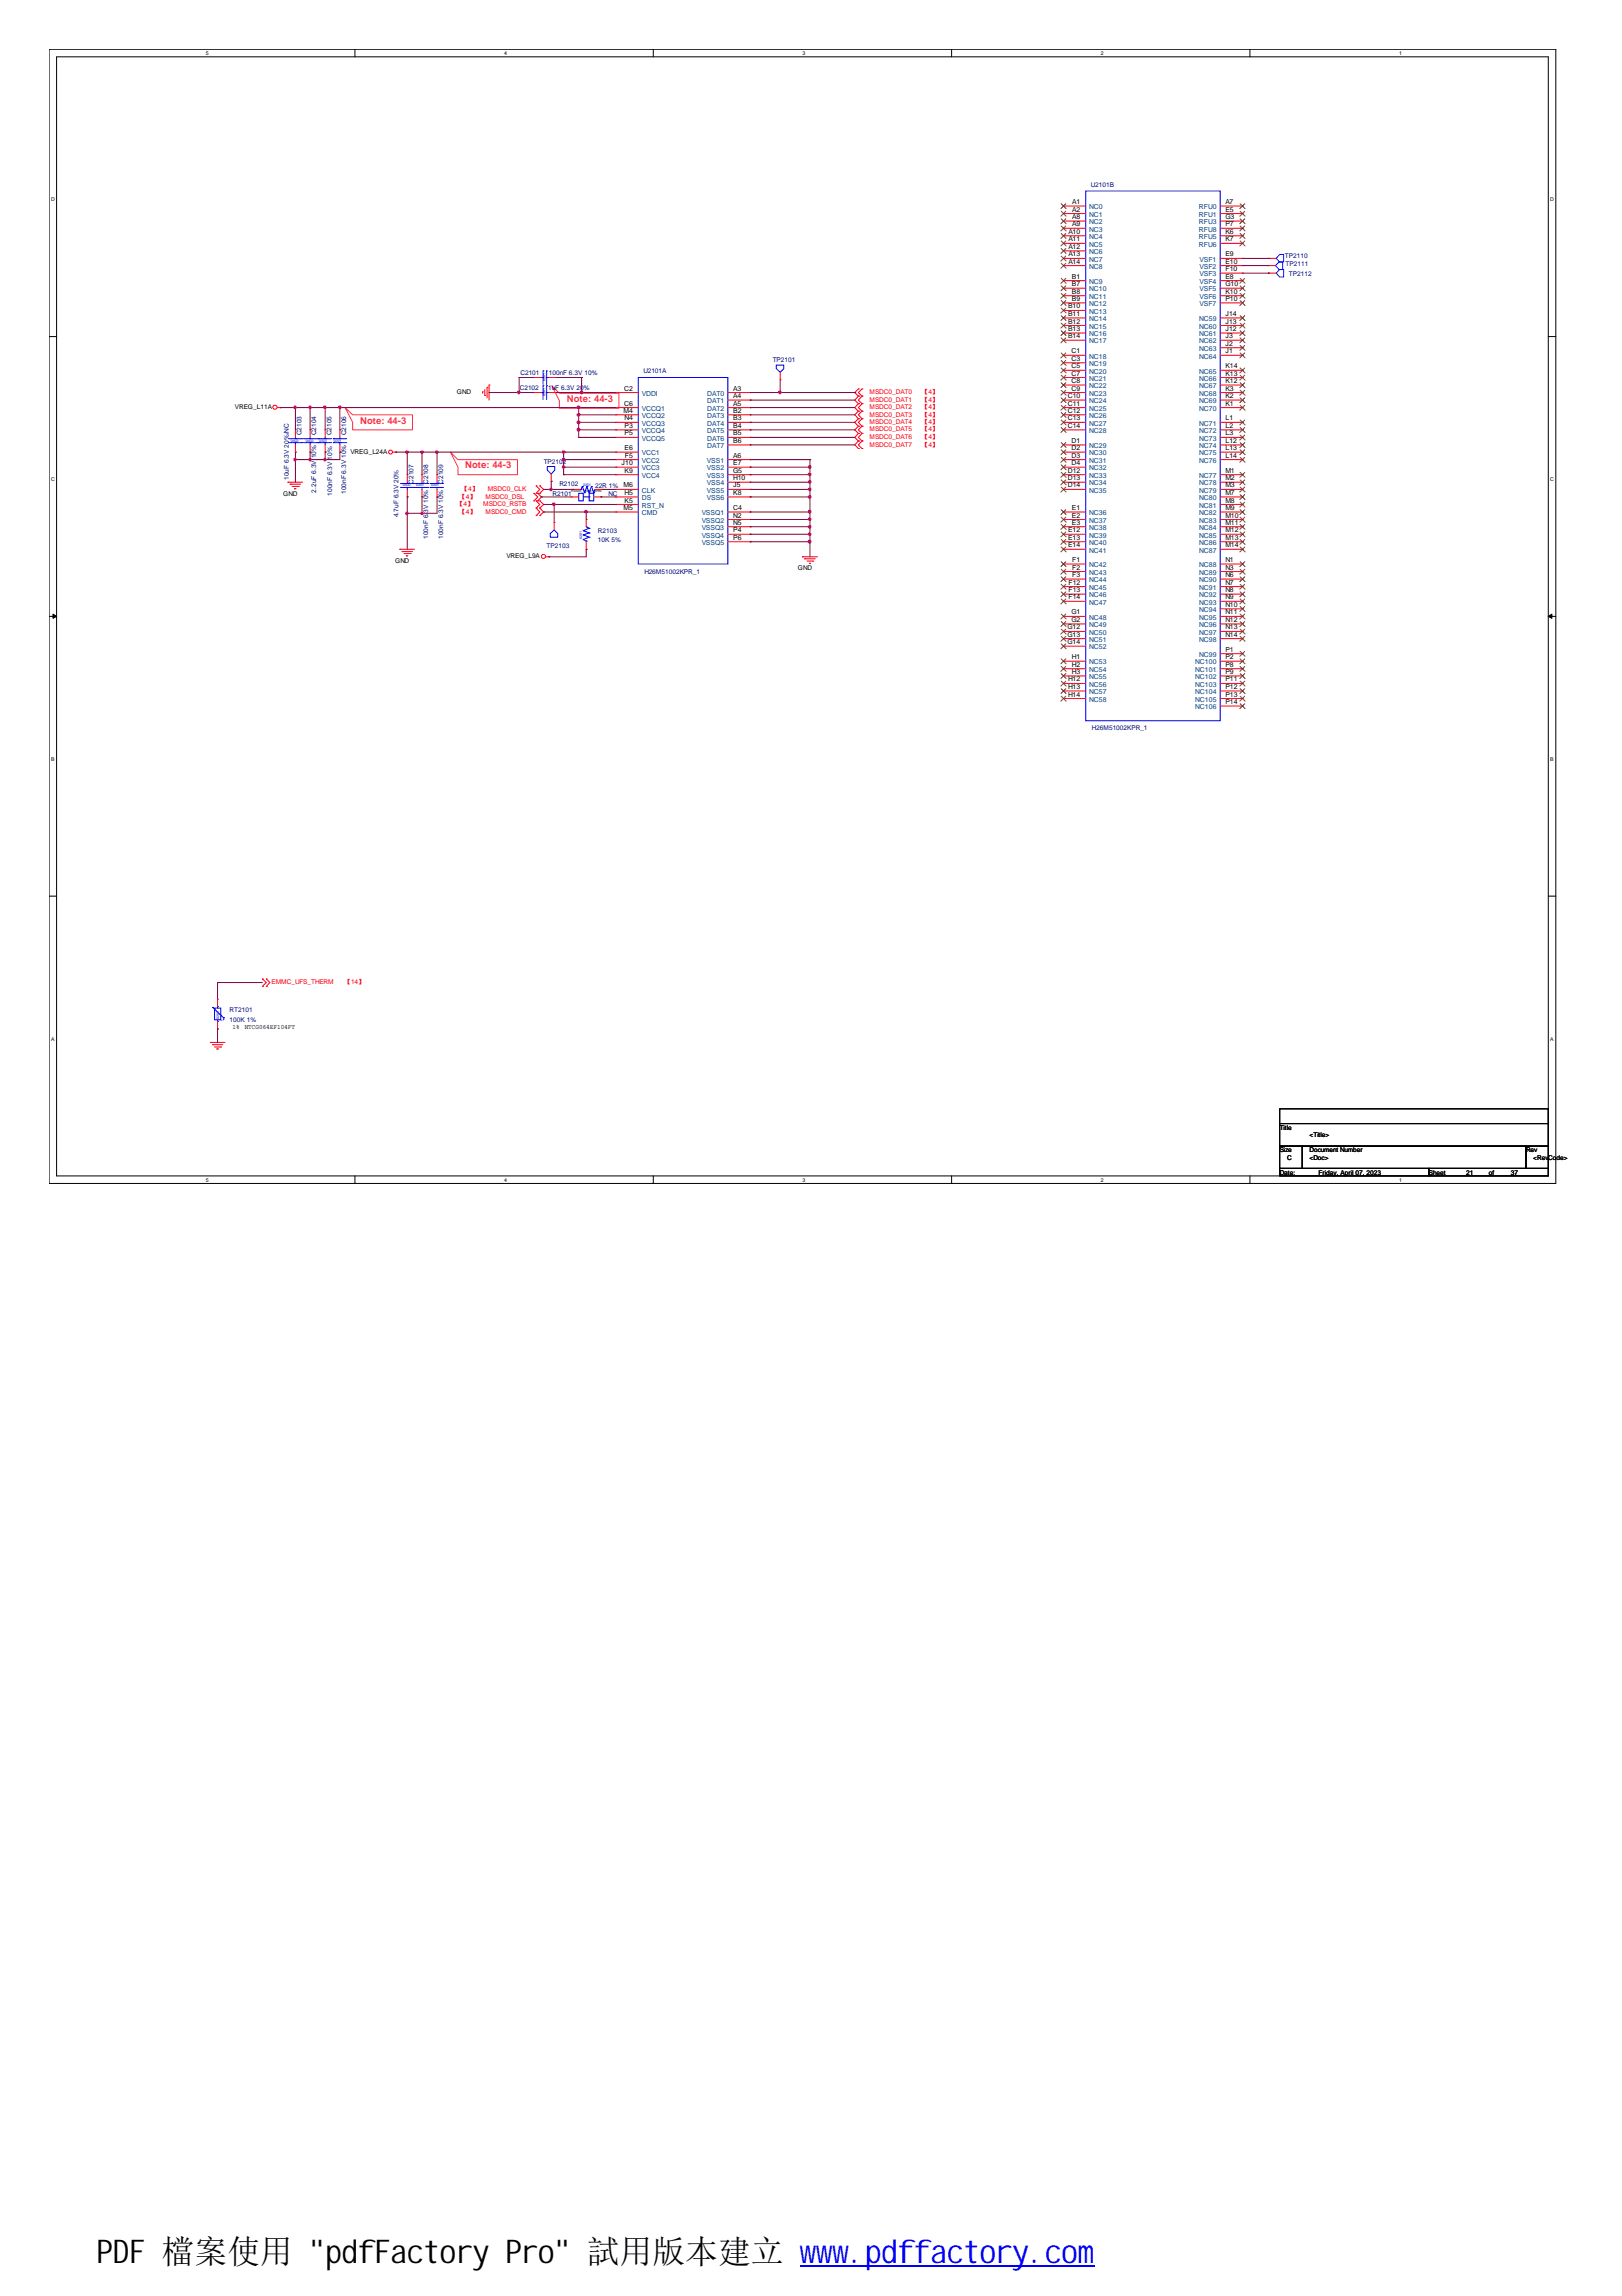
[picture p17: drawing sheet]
<svg xmlns="http://www.w3.org/2000/svg" width="210mm" height="297mm" viewBox="0 0 210 297" stroke-linecap="round" stroke-linejoin="round" font-family="sans-serif">
<defs><g id="words">
<text font-size="4.2" x="12.5" y="292.7">PDF 檔案使用 &quot;pdfFactory Pro&quot; 試用版本建立 www.pdffactory.com</text>
<g font-size="1.2" fill="#ff0080">
<text x="73.4" y="52">Note: 44-3</text>
<text x="46.6" y="54.8">Note: 44-3</text>
<text x="60.2" y="60.6">Note: 44-3</text>
</g>
<g font-size=".9">
<text x="138.8" y="26.4">A1</text>
<text x="138.8" y="27.4">A2</text>
<text x="138.8" y="28.3">A8</text>
<text x="138.8" y="29.3">A9</text>
<text x="158.6" y="26.4">A7</text>
<text x="158.6" y="27.4">E5</text>
<text x="158.6" y="28.3">G3</text>
<text x="158.6" y="29.3">P7</text>
<text x="138.3" y="30.3">A10</text>
<text x="138.3" y="31.2">A11</text>
<text x="138.3" y="32.2">A12</text>
<text x="138.3" y="33.2">A13</text>
<text x="138.3" y="34.1">A14</text>
<text x="158.6" y="30.3">K6</text>
<text x="158.6" y="31.2">K7</text>
<text x="158.6" y="33.2">E9</text>
<text x="158.6" y="34.1">E10</text>
<text x="158.6" y="35.1">F10</text>
<text x="138.2" y="39.9">B10</text>
<text x="138.2" y="40.9">B11</text>
<text x="138.2" y="41.9">B12</text>
<text x="138.7" y="36.1">B1</text>
<text x="138.7" y="37">B7</text>
<text x="138.7" y="38">B8</text>
<text x="138.7" y="38.9">B9</text>
<text x="158.6" y="36.1">E8</text>
<text x="158.6" y="37">G10</text>
<text x="158.6" y="38">K10</text>
<text x="158.6" y="38.9">P10</text>
<text x="158.6" y="40.9">J14</text>
<text x="158.6" y="41.9">J13</text>
<text x="138.2" y="42.8">B13</text>
<text x="138.2" y="43.8">B14</text>
<text x="138.7" y="45.7">C1</text>
<text x="138.7" y="46.7">C3</text>
<text x="138.7" y="47.7">C5</text>
<text x="158.6" y="42.8">J12</text>
<text x="158.6" y="43.8">J3</text>
<text x="158.6" y="44.7">J2</text>
<text x="158.6" y="45.7">J1</text>
<text x="158.6" y="47.7">K14</text>
<text x="80.7" y="53.4">M4</text>
<text x="80.8" y="50.5">C2</text>
<text x="80.8" y="52.5">C6</text>
<text x="94.9" y="50.5">A3</text>
<text x="94.9" y="51.5">A4</text>
<text x="94.9" y="52.5">A5</text>
<text x="94.9" y="53.4">B2</text>
<text x="138.2" y="51.5">C10</text>
<text x="138.2" y="52.5">C11</text>
<text x="138.2" y="53.4">C12</text>
<text x="138.7" y="48.6">C7</text>
<text x="138.7" y="49.6">C8</text>
<text x="138.7" y="50.5">C9</text>
<text x="158.6" y="48.6">K13</text>
<text x="158.6" y="49.6">K12</text>
<text x="158.6" y="50.5">K3</text>
<text x="158.6" y="51.5">K2</text>
<text x="158.6" y="52.5">K1</text>
<text x="80.8" y="54.4">N4</text>
<text x="80.8" y="55.4">P3</text>
<text x="80.8" y="56.3">P5</text>
<text x="80.8" y="58.2">E6</text>
<text x="80.9" y="59.2">F5</text>
<text x="94.9" y="54.4">B3</text>
<text x="94.9" y="55.4">B4</text>
<text x="94.9" y="56.3">B5</text>
<text x="94.9" y="57.3">B6</text>
<text x="94.9" y="59.2">A6</text>
<text x="138.2" y="54.4">C13</text>
<text x="138.2" y="55.4">C14</text>
<text x="138.7" y="57.3">D1</text>
<text x="138.7" y="58.2">D2</text>
<text x="138.7" y="59.2">D3</text>
<text x="158.6" y="54.4">L1</text>
<text x="158.6" y="55.4">L2</text>
<text x="158.6" y="56.3">L3</text>
<text x="158.6" y="57.3">L12</text>
<text x="158.6" y="58.2">L13</text>
<text x="158.6" y="59.2">L14</text>
<text x="80.4" y="60.2">J10</text>
<text x="80.7" y="63.1">M6</text>
<text x="80.7" y="66">M5</text>
<text x="80.8" y="61.2">K9</text>
<text x="80.8" y="64">H5</text>
<text x="80.8" y="65">K5</text>
<text x="94.9" y="66">C4</text>
<text x="94.9" y="60.2">E7</text>
<text x="94.9" y="61.2">G5</text>
<text x="94.9" y="62.1">H10</text>
<text x="94.9" y="63.1">J5</text>
<text x="94.9" y="64">K8</text>
<text x="138.2" y="61.2">D12</text>
<text x="138.2" y="62.1">D13</text>
<text x="138.2" y="63.1">D14</text>
<text x="138.7" y="60.2">D4</text>
<text x="138.7" y="66">E1</text>
<text x="158.6" y="61.2">M1</text>
<text x="158.6" y="62.1">M2</text>
<text x="158.6" y="63.1">M3</text>
<text x="158.6" y="64">M7</text>
<text x="158.6" y="65">M8</text>
<text x="158.6" y="66">M9</text>
<text x="94.9" y="67">N2</text>
<text x="94.9" y="67.9">N5</text>
<text x="94.9" y="68.9">P4</text>
<text x="94.9" y="69.8">P6</text>
<text x="138.2" y="68.9">E12</text>
<text x="138.2" y="69.8">E13</text>
<text x="138.2" y="70.8">E14</text>
<text x="138.7" y="67">E2</text>
<text x="138.7" y="67.9">E3</text>
<text x="158.6" y="67">M10</text>
<text x="158.6" y="67.9">M11</text>
<text x="158.6" y="68.9">M12</text>
<text x="158.6" y="69.8">M13</text>
<text x="158.6" y="70.8">M14</text>
<text x="138.3" y="75.6">F12</text>
<text x="138.3" y="76.6">F13</text>
<text x="138.3" y="77.5">F14</text>
<text x="138.8" y="72.7">F1</text>
<text x="138.8" y="73.7">F2</text>
<text x="138.8" y="74.7">F3</text>
<text x="158.6" y="72.7">N1</text>
<text x="158.6" y="73.7">N3</text>
<text x="158.6" y="74.7">N6</text>
<text x="158.6" y="75.6">N7</text>
<text x="158.6" y="76.6">N8</text>
<text x="158.6" y="77.5">N9</text>
<text x="138.1" y="81.4">G12</text>
<text x="138.1" y="82.4">G13</text>
<text x="138.1" y="83.3">G14</text>
<text x="138.6" y="79.5">G1</text>
<text x="138.6" y="80.5">G2</text>
<text x="158.6" y="78.5">N10</text>
<text x="158.6" y="79.5">N11</text>
<text x="158.6" y="80.5">N12</text>
<text x="158.6" y="81.4">N13</text>
<text x="158.6" y="82.4">N14</text>
<text x="138.2" y="88.2">H12</text>
<text x="138.2" y="89.1">H13</text>
<text x="138.7" y="85.3">H1</text>
<text x="138.7" y="86.3">H2</text>
<text x="138.7" y="87.2">H3</text>
<text x="158.6" y="84.3">P1</text>
<text x="158.6" y="85.3">P2</text>
<text x="158.6" y="86.3">P8</text>
<text x="158.6" y="87.2">P9</text>
<text x="158.6" y="88.2">P11</text>
<text x="158.6" y="89.1">P12</text>
<text x="138.2" y="90.1">H14</text>
<text x="158.6" y="90.1">P13</text>
<text x="158.6" y="91.1">P14</text>
</g>
<g font-size=".9" fill="#004080">
<text x="141" y="27.1">NC0</text>
<text x="141" y="28.1">NC1</text>
<text x="141" y="29">NC2</text>
<text x="141" y="30">NC3</text>
<text x="155.2" y="27.1">RFU0</text>
<text x="155.2" y="28.1">RFU1</text>
<text x="155.2" y="29">RFU3</text>
<text x="155.2" y="30">RFU8</text>
<text x="141" y="30.9">NC4</text>
<text x="141" y="31.9">NC5</text>
<text x="141" y="32.9">NC6</text>
<text x="141" y="33.9">NC7</text>
<text x="141" y="34.8">NC8</text>
<text x="155.2" y="30.9">RFU5</text>
<text x="155.2" y="31.9">RFU6</text>
<text x="155.2" y="33.9">VSF1</text>
<text x="155.2" y="34.8">VSF2</text>
<text x="155.2" y="35.8">VSF3</text>
<text x="141" y="36.7">NC9</text>
<text x="141" y="37.7">NC10</text>
<text x="141" y="38.7">NC11</text>
<text x="141" y="39.6">NC12</text>
<text x="141" y="40.6">NC13</text>
<text x="141" y="41.6">NC14</text>
<text x="155.2" y="41.6">NC59</text>
<text x="155.2" y="36.7">VSF4</text>
<text x="155.2" y="37.7">VSF5</text>
<text x="155.2" y="38.7">VSF6</text>
<text x="155.2" y="39.6">VSF7</text>
<text x="141" y="42.5">NC15</text>
<text x="141" y="43.5">NC16</text>
<text x="141" y="44.4">NC17</text>
<text x="141" y="46.4">NC18</text>
<text x="141" y="47.4">NC19</text>
<text x="155.2" y="42.5">NC60</text>
<text x="155.2" y="43.5">NC61</text>
<text x="155.2" y="44.4">NC62</text>
<text x="155.2" y="45.4">NC63</text>
<text x="155.2" y="46.4">NC64</text>
<text x="83.1" y="51.2">VDDI</text>
<text x="83.1" y="53.2">VCCQ1</text>
<text x="91.5" y="51.2">DAT0</text>
<text x="91.5" y="52.2">DAT1</text>
<text x="91.5" y="53.2">DAT2</text>
<text x="141" y="48.3">NC20</text>
<text x="141" y="49.3">NC21</text>
<text x="141" y="50.2">NC22</text>
<text x="141" y="51.2">NC23</text>
<text x="141" y="52.2">NC24</text>
<text x="141" y="53.2">NC25</text>
<text x="155.2" y="48.3">NC65</text>
<text x="155.2" y="49.3">NC66</text>
<text x="155.2" y="50.2">NC67</text>
<text x="155.2" y="51.2">NC68</text>
<text x="155.2" y="52.2">NC69</text>
<text x="155.2" y="53.2">NC70</text>
<text x="83.1" y="54.1">VCCQ2</text>
<text x="83.1" y="55.1">VCCQ3</text>
<text x="83.1" y="56">VCCQ4</text>
<text x="83.1" y="57">VCCQ5</text>
<text x="83.1" y="58.9">VCC1</text>
<text x="83.1" y="59.9">VCC2</text>
<text x="91.5" y="59.9">VSS1</text>
<text x="91.5" y="54.1">DAT3</text>
<text x="91.5" y="55.1">DAT4</text>
<text x="91.5" y="56">DAT5</text>
<text x="91.5" y="57">DAT6</text>
<text x="91.5" y="58">DAT7</text>
<text x="141" y="54.1">NC26</text>
<text x="141" y="55.1">NC27</text>
<text x="141" y="56">NC28</text>
<text x="141" y="58">NC29</text>
<text x="141" y="58.9">NC30</text>
<text x="141" y="59.9">NC31</text>
<text x="155.2" y="55.1">NC71</text>
<text x="155.2" y="56">NC72</text>
<text x="155.2" y="57">NC73</text>
<text x="155.2" y="58">NC74</text>
<text x="155.2" y="58.9">NC75</text>
<text x="155.2" y="59.9">NC76</text>
<text x="83.1" y="60.9">VCC3</text>
<text x="83.1" y="61.8">VCC4</text>
<text x="83.1" y="63.7">CLK</text>
<text x="83.1" y="64.7">DS</text>
<text x="83.1" y="65.7">RST_N</text>
<text x="91.5" y="60.9">VSS2</text>
<text x="91.5" y="61.8">VSS3</text>
<text x="91.5" y="62.8">VSS4</text>
<text x="91.5" y="63.7">VSS5</text>
<text x="91.5" y="64.7">VSS6</text>
<text x="141" y="60.9">NC32</text>
<text x="141" y="61.8">NC33</text>
<text x="141" y="62.8">NC34</text>
<text x="141" y="63.7">NC35</text>
<text x="155.2" y="61.8">NC77</text>
<text x="155.2" y="62.8">NC78</text>
<text x="155.2" y="63.7">NC79</text>
<text x="155.2" y="64.7">NC80</text>
<text x="155.2" y="65.7">NC81</text>
<text x="83.1" y="66.7">CMD</text>
<text x="90.8" y="66.7">VSSQ1</text>
<text x="90.8" y="67.6">VSSQ2</text>
<text x="90.8" y="68.6">VSSQ3</text>
<text x="90.8" y="69.5">VSSQ4</text>
<text x="90.8" y="70.5">VSSQ5</text>
<text x="141" y="66.7">NC36</text>
<text x="141" y="67.6">NC37</text>
<text x="141" y="68.6">NC38</text>
<text x="141" y="69.5">NC39</text>
<text x="141" y="70.5">NC40</text>
<text x="141" y="71.5">NC41</text>
<text x="155.2" y="66.7">NC82</text>
<text x="155.2" y="67.6">NC83</text>
<text x="155.2" y="68.6">NC84</text>
<text x="155.2" y="69.5">NC85</text>
<text x="155.2" y="70.5">NC86</text>
<text x="155.2" y="71.5">NC87</text>
<text x="141" y="73.4">NC42</text>
<text x="141" y="74.4">NC43</text>
<text x="141" y="75.3">NC44</text>
<text x="141" y="76.3">NC45</text>
<text x="141" y="77.3">NC46</text>
<text x="155.2" y="73.4">NC88</text>
<text x="155.2" y="74.4">NC89</text>
<text x="155.2" y="75.3">NC90</text>
<text x="155.2" y="76.3">NC91</text>
<text x="155.2" y="77.3">NC92</text>
<text x="141" y="78.2">NC47</text>
<text x="141" y="80.2">NC48</text>
<text x="141" y="81.1">NC49</text>
<text x="141" y="82.1">NC50</text>
<text x="141" y="83">NC51</text>
<text x="155.2" y="78.2">NC93</text>
<text x="155.2" y="79.2">NC94</text>
<text x="155.2" y="80.2">NC95</text>
<text x="155.2" y="81.1">NC96</text>
<text x="155.2" y="82.1">NC97</text>
<text x="155.2" y="83">NC98</text>
<text x="141" y="84">NC52</text>
<text x="141" y="86">NC53</text>
<text x="141" y="86.9">NC54</text>
<text x="141" y="87.9">NC55</text>
<text x="141" y="88.8">NC56</text>
<text x="141" y="89.8">NC57</text>
<text x="154.7" y="86">NC100</text>
<text x="154.7" y="86.9">NC101</text>
<text x="154.7" y="87.9">NC102</text>
<text x="154.7" y="88.8">NC103</text>
<text x="154.7" y="89.8">NC104</text>
<text x="155.2" y="85">NC99</text>
<text x="141" y="90.8">NC58</text>
<text x="154.7" y="90.8">NC105</text>
<text x="154.7" y="91.8">NC106</text>
</g>
<g font-size=".8" fill="#000080">
<text x="141.2" y="24.2">U2101B</text>
<text x="166.3" y="33.3">TP2110</text>
<text x="166.4" y="34.4">TP2111</text>
<text x="166.8" y="35.8">TP2112</text>
<text x="100" y="46.8">TP2101</text>
<text x="67.3" y="50.4">C2102</text>
<text x="67.4" y="48.5">C2101</text>
<text x="71" y="50.4">1uF 6.3V 20%</text>
<text x="71" y="48.5">100nF 6.3V 10%</text>
<text x="83.3" y="48.3">U2101A</text>
<text x="39" y="56.3" transform="rotate(-90 39 56.3)">C2103</text>
<text x="40.9" y="56.3" transform="rotate(-90 40.9 56.3)">C2104</text>
<text x="42.9" y="56.3" transform="rotate(-90 42.9 56.3)">C2105</text>
<text x="44.8" y="56.3" transform="rotate(-90 44.8 56.3)">C2106</text>
<text x="70.4" y="60">TP2102</text>
<text x="37.4" y="62.1" transform="rotate(-90 37.4 62.1)">10uF 6.3V 20%/NC</text>
<text x="40.9" y="63.7" transform="rotate(-90 40.9 63.7)">2.2uF 6.3V 10%</text>
<text x="43" y="64.1" transform="rotate(-90 43 64.1)">100nF 6.3V 10%</text>
<text x="44.8" y="63.9" transform="rotate(-90 44.8 63.9)">100nF 6.3V 10%</text>
<text x="53.5" y="62.6" transform="rotate(-90 53.5 62.6)">C2107</text>
<text x="55.4" y="62.6" transform="rotate(-90 55.4 62.6)">C2108</text>
<text x="57.4" y="62.6" transform="rotate(-90 57.4 62.6)">C2109</text>
<text x="71.5" y="64.1">R2101</text>
<text x="72.4" y="62.9">R2102</text>
<text x="77" y="63.2">22R 1%</text>
<text x="78.7" y="64.1">NC</text>
<text x="51.6" y="66.9" transform="rotate(-90 51.6 66.9)">4.7uF 6.3V 20%</text>
<text x="55.4" y="69.7" transform="rotate(-90 55.4 69.7)">100nF 6.3V 10%</text>
<text x="57.4" y="69.7" transform="rotate(-90 57.4 69.7)">100nF 6.3V 10%</text>
<text x="70.7" y="70.9">TP2103</text>
<text x="77.4" y="68.9">R2103</text>
<text x="77.4" y="70.1">10K 5%</text>
<text x="83.4" y="74.2">H26M51002KPR_1</text>
<text x="141.3" y="94.4">H26M51002KPR_1</text>
<text x="29.7" y="130.9">RT2101</text>
<text x="29.7" y="132.2">100K 1%</text>
</g>
<g font-size=".8">
<text x="30.4" y="52.9">VREG_L11A</text>
<text x="59.1" y="51">GND</text>
<text x="45.3" y="58.7">VREG_L24A</text>
<text x="36.7" y="64.1">GND</text>
<text x="51.1" y="72.8">GND</text>
<text x="65.5" y="72.2">VREG_L9A</text>
<text x="103.3" y="73.8">GND</text>
<text x="30.1" y="133.2">1%</text>
<text x="31.7" y="133.2">NTCG064EF104FT</text>
<text x="165.6" y="146.2">Title</text>
<text x="165.6" y="149.1">Size</text>
<text x="169.5" y="147.1">&lt;Title&gt;</text>
<text x="169.5" y="149.1">Document Number</text>
<text x="197.5" y="149.1">Rev</text>
<text x="165.6" y="152">Date:</text>
<text x="166.6" y="150.1">C</text>
<text x="169.5" y="150.1">&lt;Doc&gt;</text>
<text x="170.6" y="152">Friday, April 07, 2023</text>
<text x="184.9" y="152">Sheet</text>
<text x="189.7" y="152">21</text>
<text x="192.7" y="152">of</text>
<text x="195.5" y="152">37</text>
<text x="198.4" y="150.1">&lt;Rev</text>
<text x="200.4" y="150.1">Code&gt;</text>
</g>
<g font-size=".8" fill="#f00">
<text x="112.5" y="51">MSDC0_DAT0</text>
<text x="112.5" y="52">MSDC0_DAT1</text>
<text x="112.5" y="52.9">MSDC0_DAT2</text>
<text x="112.5" y="53.9">MSDC0_DAT3</text>
<text x="119.3" y="51">【4】</text>
<text x="119.3" y="52">【4】</text>
<text x="119.3" y="52.9">【4】</text>
<text x="119.3" y="53.9">【4】</text>
<text x="112.5" y="54.9">MSDC0_DAT4</text>
<text x="112.5" y="55.8">MSDC0_DAT5</text>
<text x="112.5" y="56.8">MSDC0_DAT6</text>
<text x="112.5" y="57.8">MSDC0_DAT7</text>
<text x="119.3" y="54.9">【4】</text>
<text x="119.3" y="55.8">【4】</text>
<text x="119.3" y="56.8">【4】</text>
<text x="119.3" y="57.8">【4】</text>
<text x="59.1" y="65.5">【4】</text>
<text x="59.4" y="64.5">【4】</text>
<text x="59.7" y="63.6">【4】</text>
<text x="62.5" y="65.5">MSDC0_RSTB</text>
<text x="62.8" y="64.5">MSDC0_DSL</text>
<text x="63.1" y="63.6">MSDC0_CLK</text>
<text x="59.4" y="66.4">【4】</text>
<text x="62.8" y="66.4">MSDC0_CMD</text>
<text x="35.1" y="127.4">EMMC_UFS_THERM</text>
<text x="44.6" y="127.4">【14】</text>
</g>
<g font-size=".7">
<text x="26.6" y="7.1">5</text>
<text x="65.2" y="7.1">4</text>
<text x="103.8" y="7.1">3</text>
<text x="142.5" y="7.1">2</text>
<text x="181.1" y="7.1">1</text>
<text x="6.6" y="26.1">D</text>
<text x="200.6" y="26.1">D</text>
<text x="6.6" y="62.3">C</text>
<text x="200.6" y="62.3">C</text>
<text x="6.6" y="98.5">B</text>
<text x="200.6" y="98.5">B</text>
<text x="6.6" y="134.6">A</text>
<text x="200.6" y="134.6">A</text>
<text x="26.6" y="152.9">5</text>
<text x="65.2" y="152.9">4</text>
<text x="103.8" y="152.9">3</text>
<text x="142.5" y="152.9">2</text>
<text x="181.1" y="152.9">1</text>
</g>
<g font-size=".5" fill="#00f">
<text x="70.6" y="51.3" transform="rotate(-90 70.6 51.3)">0201</text>
<text x="70.6" y="49.3" transform="rotate(-90 70.6 49.3)">0201</text>
<text x="37.6" y="57.1">0402</text>
<text x="39.6" y="57.1">0402</text>
<text x="41.3" y="57.1">0201</text>
<text x="43.2" y="57.1">0201</text>
<text x="52.1" y="62.9">0402</text>
<text x="53.8" y="62.9">0201</text>
<text x="55.8" y="62.9">0201</text>
<text x="75.5" y="62.9">0201</text>
<text x="75.4" y="69.7" transform="rotate(-90 75.4 69.7)">0201</text>
<text x="28.4" y="131.8" transform="rotate(-90 28.4 131.8)">0201</text>
</g>
<text font-size=".4" x="73.9" y="63.7">RS0201_SOLD_OPEN</text>
<text font-size=".4" fill="#00f" x="29" y="132.2" transform="rotate(-90 29 132.2)">T</text>
</g></defs>
<path d="M6.3 6.4h195v146.7h-195zM7.3 7.4h193.1v144.7h-193.1z" fill="none" stroke="#000" stroke-width=".13"/>
<g fill="#fff">
<path d="M26.6 6.5h.4v.8h-.4z"/>
<path d="M26.6 152.3h.4v.7h-.4z"/>
</g>
<path d="M45.9 6.4v1M45.9 152.1v1" fill="none" stroke="#000" stroke-width=".13"/>
<g fill="#fff">
<path d="M65.2 6.5h.4v.8h-.4z"/>
<path d="M65.2 152.3h.4v.7h-.4z"/>
</g>
<path d="M84.5 6.4v1M84.5 152.1v1" fill="none" stroke="#000" stroke-width=".13"/>
<g fill="#fff">
<path d="M103.8 6.5h.4v.8h-.4z"/>
<path d="M103.8 152.3h.4v.7h-.4z"/>
</g>
<path d="M123.1 6.4v1M123.1 152.1v1" fill="none" stroke="#000" stroke-width=".13"/>
<g fill="#fff">
<path d="M142.5 6.5h.3v.8h-.3z"/>
<path d="M142.5 152.3h.3v.7h-.3z"/>
</g>
<path d="M161.8 6.4v1M161.8 152.1v1" fill="none" stroke="#000" stroke-width=".13"/>
<g fill="#fff">
<path d="M181.1 6.5h.3v.8h-.3z"/>
<path d="M181.1 152.3h.3v.7h-.3z"/>
<path d="M6.6 25.4h.5v.8h-.5z"/>
<path d="M200.6 25.4h.5v.8h-.5z"/>
<path d="M6.6 61.6h.5v.8h-.5z"/>
<path d="M200.6 61.6h.5v.8h-.5z"/>
</g>
<path d="M6.3 43.5h1M200.4 43.5h.9" fill="none" stroke="#000" stroke-width=".13"/>
<g fill="#fff">
<path d="M6.6 97.8h.5v.8h-.5z"/>
<path d="M200.6 97.8h.5v.8h-.5z"/>
</g>
<path d="M6.3 79.7h1M200.4 79.7h.9" fill="none" stroke="#000" stroke-width=".13"/>
<g fill="#000" stroke="#000" stroke-width=".13">
<path d="M6.9 79.4l.4 .3-.4 .3z" fill-rule="evenodd"/>
<path d="M200.4 79.7l.4-.3v.6z" fill-rule="evenodd"/>
</g>
<g fill="#fff">
<path d="M6.6 134h.5v.8h-.5z"/>
<path d="M200.6 134h.5v.8h-.5z"/>
</g>
<path d="M6.3 115.9h1M200.4 115.9h.9M165.6 143.5h34.8v1.9h-34.8zM165.6 145.4h34.8v2.9h-34.8zM165.6 148.3h2.9v2.9h-2.9zM165.6 151.2h19.3v.9h-19.3zM168.5 148.3h29v2.9h-29zM184.9 151.2h15.5v.9h-15.5zM197.5 148.3h2.9v2.9h-2.9z" fill="none" stroke="#000" stroke-width=".13"/>
<path d="M44.7 52.7l.9 1h7.8v1.9h-7.8v-1zM58.3 58.5l1 1h7.7v1.9h-7.7v-1zM71.4 49.9l1 1h7.7v1.9h-7.7v-1z" fill="none" stroke="#ff0080" stroke-width=".13"/>
<g fill="none" stroke="#f00" stroke-width=".13">
<path d="M137.6 26.7h.1M137.6 27.6h.1M137.6 28.6h.1M137.6 29.5h.1M137.6 30.5h.1M137.6 31.5h.1M137.6 32.5h.1M137.6 33.4h.1M137.6 34.4h.1M137.6 36.3h.1M137.6 37.3h.1M137.6 38.3h.1"/>
<path d="M137.6 39.2h.1M137.6 33.4h2.9M137.6 34.4h2.9M137.6 26.7h2.9M137.6 27.6h2.9M137.6 28.6h2.9M137.6 29.5h2.9M137.6 30.5h2.9M137.6 31.5h2.9M137.6 32.5h2.9M137.6 36.3h2.9M137.6 37.3h2.9"/>
<path d="M137.6 38.3h2.9M137.6 39.2h2.9M157.9 33.4h2.9M157.9 35.3h2.9M157.9 34.4h2.9M157.9 26.7h2.9M157.9 27.6h2.9M157.9 28.6h2.9M157.9 29.5h2.9M157.9 30.5h2.9M157.9 31.5h2.9M157.9 36.3h2.9"/>
<path d="M157.9 37.3h2.9M157.9 38.3h2.9M157.9 39.2h2.9M160.8 26.7h.1M160.8 27.6h.1M160.8 36.3h.1M160.8 28.6h.1M160.8 37.3h.1M160.8 30.5h.1M160.8 31.5h.1M160.8 38.3h.1M160.8 29.5h.1"/>
<path d="M160.8 39.2h.1M160.8 33.4h.1M160.8 34.4h.1M160.8 35.3h.1M164.1 34.4h.1M164.1 34.4h1M164.2 33.4h.1M164.2 35.3h.1M164.2 33.4h.9M164.2 35.3h.9M35.9 52.7h.4M36.3 52.7h.1"/>
<path d="M38.2 55.6h.1M38.2 58.5h.1M38.2 55.6v1M38.2 57.6v.9M40.1 55.6h.1M40.1 58.5h.1M40.1 55.6v1M40.1 57.6v.9M42.1 55.6h.1M42.1 58.5h.1M42.1 55.6v1M42.1 57.6v.9"/>
<path d="M44 55.6h.1M44 58.5h.1M44 55.6v1M44 57.6v.9M50.8 58.5h.4M51.2 58.5h.1M62.4 50.7h.1M62.4 50.7v.2M62.7 51.2h.1M62.7 50.4v.8M63 50.1h.1M63 50.1v1.4"/>
<path d="M63.3 49.8h.1M63.3 49.8v2M69.1 48.8h.1M69.1 50.8h.1M69.1 48.8h1M69.1 50.8h1M71 48.8h1M71 50.8h1M72 48.8h.1M72 50.8h.1M79.7 50.8h.1M79.7 52.7h.1"/>
<path d="M79.7 53.7h.1M79.7 54.6h.1M79.7 55.6h.1M79.7 56.6h.1M79.7 58.5h.1M79.7 59.5h.1M79.7 52.7h2.9M79.7 58.5h2.9M79.7 50.8h2.9M79.7 53.7h2.9M79.7 54.6h2.9M79.7 55.6h2.9"/>
<path d="M79.7 56.6h2.9M79.7 59.5h2.9M94.2 52.7h2.9M94.2 50.8h2.9M94.2 53.7h2.9M94.2 54.6h2.9M94.2 55.6h2.9M94.2 56.6h2.9M94.2 59.5h2.9M94.2 51.8h2.9M94.2 57.6h2.9M97.1 50.8h.1"/>
<path d="M97.1 51.8h.1M97.1 52.7h.1M97.1 53.7h.1M97.1 54.6h.1M97.1 55.6h.1M97.1 56.6h.1M97.1 57.6h.1M97.1 59.5h.1M101 49.1h.1M101 48.2v.9M111.1 50.3h.1M111.1 51.3h.1"/>
<path d="M111.1 52.2h.1M111.1 53.2h.1M111.1 54.2h.1M111.1 55.1h.1M111.1 56.1h.1M111.1 57.1h.1M111.1 58h.1M111.1 50.3l-.5 .5 .5 .5M111.1 51.3l-.5 .5 .5 .4M111.1 52.2l-.5 .5 .5 .5M111.1 53.2l-.5 .5 .5 .5M111.1 54.2l-.5 .4 .5 .5"/>
<path d="M111.1 55.1l-.5 .5 .5 .5M111.1 56.1l-.5 .5 .5 .5M111.1 57.1l-.5 .5 .5 .4M111.5 51.3h.1M111.5 50.3h.1M111.5 52.2h.1M111.5 53.2h.1M111.5 54.2h.1M111.5 55.1h.1M111.5 56.1h.1M111.5 57.1h.1M111.5 58h.1"/>
<path d="M111.5 50.3l-.4 .5 .4 .5M111.5 51.3l-.4 .5 .4 .4M111.5 52.2l-.4 .5 .4 .5M111.5 53.2l-.4 .5 .4 .5M111.5 54.2l-.4 .4 .4 .5M111.5 55.1l-.4 .5 .4 .5M111.5 56.1l-.4 .5 .4 .5M111.5 57.1l-.4 .5 .4 .4M137.6 40.2h.1M137.6 41.1h.1M137.6 42.1h.1M137.6 43.1h.1"/>
<path d="M137.6 44h.1M137.6 46h.1M137.6 46.9h.1M137.6 47.9h.1M137.6 48.8h.1M137.6 49.8h.1M137.6 50.8h.1M137.6 51.8h.1M137.6 52.7h.1M137.6 53.7h.1M137.6 54.6h.1M137.6 55.6h.1"/>
<path d="M137.6 57.6h.1M137.6 58.5h.1M137.6 59.5h.1M137.6 52.7h2.9M137.6 58.5h2.9M137.6 48.8h2.9M137.6 50.8h2.9M137.6 53.7h2.9M137.6 54.6h2.9M137.6 55.6h2.9M137.6 59.5h2.9M137.6 51.8h2.9"/>
<path d="M137.6 57.6h2.9M137.6 40.2h2.9M137.6 41.1h2.9M137.6 42.1h2.9M137.6 43.1h2.9M137.6 44h2.9M137.6 46h2.9M137.6 46.9h2.9M137.6 47.9h2.9M137.6 49.8h2.9M157.9 52.7h2.9M157.9 58.5h2.9"/>
<path d="M157.9 48.8h2.9M157.9 50.8h2.9M157.9 54.6h2.9M157.9 55.6h2.9M157.9 56.6h2.9M157.9 59.5h2.9M157.9 51.8h2.9M157.9 57.6h2.9M157.9 41.1h2.9M157.9 42.1h2.9M157.9 43.1h2.9M157.9 44h2.9"/>
<path d="M157.9 46h2.9M157.9 47.9h2.9M157.9 49.8h2.9M157.9 45h2.9M160.8 41.1h.1M160.8 42.1h.1M160.8 43.1h.1M160.8 44h.1M160.8 45h.1M160.8 46h.1M160.8 47.9h.1M160.8 48.8h.1"/>
<path d="M160.8 49.8h.1M160.8 50.8h.1M160.8 51.8h.1M160.8 52.7h.1M160.8 54.6h.1M160.8 55.6h.1M160.8 56.6h.1M160.8 57.6h.1M160.8 58.5h.1M160.8 59.5h.1M37.3 62.4h.1M37.3 62.4h1.9"/>
<path d="M37.5 62.6h.1M37.5 62.6h1.4M37.8 62.9h.8M38.1 63.2h.1M38.1 63.2h.2M38.6 62.9h.1M51.7 71.1h.1M51.7 71.1h1.9M52 71.4h.1M52 71.4h1.4M52.3 71.6h.8M52.6 71.9h.1"/>
<path d="M52.6 71.9h.2M52.7 61.4h.1M52.7 64.3h.1M52.7 61.4v1M52.7 63.3v1M53.1 71.6h.1M54.6 61.4h.1M54.6 64.3h.1M54.6 61.4v1M54.6 63.3v1M56.6 61.4h.1M56.6 64.3h.1"/>
<path d="M56.6 61.4v1M56.6 63.3v1M69.1 64.8h.1M69.1 63.8h.1M69.1 63.8l.5 .5-.5 .5M69.4 63.8h.1M69.4 62.9h.1M69.4 65.7h.1M69.4 64.8h.1M69.4 66.7h.1M69.4 62.9l.4 .4-.4 .5M69.4 64.8l.4 .5-.4 .4"/>
<path d="M69.4 65.7l.4 .5-.4 .5M69.6 63.8h.1M69.6 64.8h.1M69.6 63.8l.5 .5-.5 .5M69.8 62.9h.1M69.8 63.8h.1M69.8 64.8h.1M69.8 65.7h.1M69.8 66.7h.1M69.8 62.9l.6 .4-.6 .5M69.8 64.8l.6 .5-.6 .4M69.8 65.7l.6 .5-.6 .5"/>
<path d="M70.7 72h.3M71 72h.1M71.3 62.3h.1M71.3 61.3v1M71.7 67.6h.1M71.7 67.6v1M73.9 64.3h.1M73.9 64.3h1M74.1 63.3h.1M74.1 63.3h1M75.9 67.2h.1M75.9 71.1h.1"/>
<path d="M75.9 67.2v.9M75.9 70.1v1M76.8 64.3h1M77 63.3h1M77.8 64.3h.1M78 63.3h.1M79.7 60.4h.1M79.7 61.4h.1M79.7 63.3h.1M79.7 64.3h.1M79.7 65.3h.1M79.7 66.2h.1"/>
<path d="M79.7 64.3h2.9M79.7 60.4h2.9M79.7 61.4h2.9M79.7 63.3h2.9M79.7 65.3h2.9M79.7 66.2h2.9M94.2 62.4h2.9M94.2 64.3h2.9M94.2 60.4h2.9M94.2 61.4h2.9M94.2 63.3h2.9M94.2 66.2h2.9"/>
<path d="M94.2 67.2h2.9M94.2 68.1h2.9M94.2 69.1h2.9M94.2 70.1h2.9M97.1 60.4h.1M97.1 61.4h.1M97.1 62.4h.1M97.1 63.3h.1M97.1 64.3h.1M97.1 66.2h.1M97.1 67.2h.1M97.1 68.1h.1"/>
<path d="M97.1 69.1h.1M97.1 70.1h.1M103.8 72h.1M103.8 72h2M104.1 72.3h.1M104.1 72.3h1.4M104.4 72.6h.8M104.7 72.9h.1M104.7 72.9h.2M105.2 72.6h.1M137.6 60.4h.1M137.6 61.4h.1"/>
<path d="M137.6 62.4h.1M137.6 63.3h.1M137.6 66.2h.1M137.6 67.2h.1M137.6 68.1h.1M137.6 69.1h.1M137.6 70.1h.1M137.6 71.1h.1M137.6 73h.1M137.6 73.9h.1M137.6 74.9h.1M137.6 75.9h.1"/>
<path d="M137.6 76.9h.1M137.6 77.8h.1M137.6 79.7h.1M137.6 62.4h2.9M137.6 71.1h2.9M137.6 60.4h2.9M137.6 61.4h2.9M137.6 63.3h2.9M137.6 66.2h2.9M137.6 67.2h2.9M137.6 68.1h2.9M137.6 69.1h2.9"/>
<path d="M137.6 70.1h2.9M137.6 73h2.9M137.6 73.9h2.9M137.6 74.9h2.9M137.6 75.9h2.9M137.6 76.9h2.9M137.6 77.8h2.9M137.6 79.7h2.9M157.9 62.4h2.9M157.9 71.1h2.9M157.9 64.3h2.9M157.9 61.4h2.9"/>
<path d="M157.9 63.3h2.9M157.9 65.3h2.9M157.9 66.2h2.9M157.9 67.2h2.9M157.9 68.1h2.9M157.9 69.1h2.9M157.9 70.1h2.9M157.9 73h2.9M157.9 73.9h2.9M157.9 74.9h2.9M157.9 75.9h2.9M157.9 76.9h2.9"/>
<path d="M157.9 77.8h2.9M157.9 79.7h2.9M157.9 78.8h2.9M160.8 61.4h.1M160.8 62.4h.1M160.8 63.3h.1M160.8 64.3h.1M160.8 65.3h.1M160.8 66.2h.1M160.8 67.2h.1M160.8 68.1h.1M160.8 69.1h.1"/>
<path d="M160.8 70.1h.1M160.8 71.1h.1M160.8 73h.1M160.8 73.9h.1M160.8 74.9h.1M160.8 75.9h.1M160.8 76.9h.1M160.8 77.8h.1M160.8 78.8h.1M160.8 79.7h.1M137.6 80.7h.1M137.6 81.7h.1"/>
<path d="M137.6 82.6h.1M137.6 83.6h.1M137.6 85.5h.1M137.6 86.5h.1M137.6 87.4h.1M137.6 88.4h.1M137.6 89.4h.1M137.6 90.4h.1M137.6 80.7h2.9M137.6 81.7h2.9M137.6 82.6h2.9M137.6 83.6h2.9"/>
<path d="M137.6 85.5h2.9M137.6 86.5h2.9M137.6 87.4h2.9M137.6 88.4h2.9M137.6 89.4h2.9M137.6 90.4h2.9M157.9 80.7h2.9M157.9 81.7h2.9M157.9 82.6h2.9M157.9 85.5h2.9M157.9 86.5h2.9M157.9 87.4h2.9"/>
<path d="M157.9 88.4h2.9M157.9 89.4h2.9M157.9 90.4h2.9M157.9 84.6h2.9M157.9 91.3h2.9M160.8 80.7h.1M160.8 81.7h.1M160.8 82.6h.1M160.8 84.6h.1M160.8 85.5h.1M160.8 86.5h.1M160.8 87.4h.1"/>
<path d="M160.8 88.4h.1M160.8 89.4h.1M160.8 90.4h.1M160.8 91.3h.1M27.2 134.9h.1M27.2 134.9h1.9M27.5 135.2h.1M27.5 135.2h1.3M27.8 135.5h.8M28.1 135.7h.1M28.1 135.7h.2M28.2 129.3h.1"/>
<path d="M28.2 133.1h.1M28.2 129.3v.9M28.2 132.2v.9M28.6 135.5h.1M34 127.6h.1M34 126.6h.1M34 126.6l.5 .5-.5 .5M34.5 127.6h.1M34.5 126.6h.1M34.5 126.6l.4 .5-.4 .5"/>
<circle cx="35.6" cy="52.7" r=".27"/>
<circle cx="50.5" cy="58.5" r=".26"/>
<circle cx="70.3" cy="72" r=".27"/>
</g>
<g fill="none" stroke="#00f" stroke-width=".13">
<path d="M140.5 24.7h17.4v68.5h-17.4zM165.1 34.4l.4-.5h.5v1h-.5zM165.1 35.3l.5-.4h.5v.9h-.5zM165.6 32.9h.5v1h-.5l-.5-.5zM37.3 57.3h1.8M37.3 56.8h1.8M38.2 56.8h.1M38.2 57.3h.1M38.2 56.6v.2M38.2 57.3v.3M39.1 57.3h.1M39.1 56.8h.1"/>
<path d="M39.3 57.3h1.7M39.3 56.8h1.7M40.1 56.8h.1M40.1 57.3h.1M40.1 56.6v.2M40.1 57.3v.3M41 57.3h.1M41 56.8h.1M41.2 57.3h.1M41.2 56.8h.1M41.2 57.3h1.7M41.2 56.8h1.7"/>
<path d="M42.1 56.8h.1M42.1 57.3h.1M42.1 56.6v.2M42.1 57.3v.3M43.1 57.3h.1M43.1 56.8h.1M43.1 57.3h1.8M43.1 56.8h1.8M44 56.8h.1M44 57.3h.1M44 56.6v.2M44 57.3v.3"/>
<path d="M70.1 48.8h.2M70.1 50.8h.2M70.3 48.8h.1M70.3 48h.1M70.3 50.8h.1M70.3 49.9h.1M70.3 48v1.7M70.3 49.9v1.8M70.7 48h.1M70.7 48.8h.1M70.7 49.9h.1M70.7 50.8h.1"/>
<path d="M70.7 48.8h.3M70.7 48v1.7M70.7 49.9v1.8M70.7 50.8h.3M82.6 48.8h11.6v24.2h-11.6zM100.5 47.2h.9v.5l-.4 .5-.5-.5zM51.8 63.1h1.8M51.8 62.6h1.8M52.7 62.6h.1M52.7 63.1h.1M52.7 62.4v.2M52.7 63.1v.2"/>
<path d="M53.6 63.1h.1M53.6 62.6h.1M53.8 63.1h.1M53.8 62.6h.1M53.8 63.1h1.7M53.8 62.6h1.7M54.6 62.6h.1M54.6 63.1h.1M54.6 62.4v.2M54.6 63.1v.2M55.7 63.1h.1M55.7 62.6h.1"/>
<path d="M55.7 63.1h1.7M55.7 62.6h1.7M56.6 62.6h.1M56.6 63.1h.1M56.6 62.4v.2M56.6 63.1v.2M70.8 60.4h1v.4l-.5 .5-.5-.5zM71.2 69l.5-.4 .5 .4v.5h-1zM74.9 63.8h.6v1h-.6zM75.1 63.3h.1M75.2 63.3h.1M75.4 62.9h.1"/>
<path d="M75.4 62.9l-.2 .4M75.4 62.9l.2 .8M75.5 69.8h.1M75.5 69.2h.1M75.5 68.7h.1M75.5 64.3h.7M75.5 69.8l.4 .2M75.5 69.2l.7 .3M75.5 68.7l.7 .2M75.6 63.7h.1M75.9 68.1h.1M75.9 70h.1"/>
<path d="M75.9 68.1l.3 .3M75.9 70v.1M75.9 62.9h.1M75.9 62.9l-.3 .8M75.9 62.9l.3 .8M76.2 63.8h.6v1h-.6zM76.2 64.3h.1M76.2 69.5h.1M76.2 68.9h.1M76.2 68.4h.1M76.2 63.7h.1M76.2 69.5l-.7 .3"/>
<path d="M76.2 68.9l-.7 .3M76.2 68.4l-.7 .3M76.5 62.9h.1M76.5 62.9l-.3 .8M76.5 62.9l.3 .8M76.8 63.7h.1M77 63.3h.1M77 63.3l-.2 .4M27.5 130.3h.1M27.5 130.3l1.5 1.4M27.8 130.4h.8v1.5h-.8zM28.2 130.2h.1"/>
<path d="M28.2 132.2h.1M28.2 130.2v.2M28.2 131.9v.3M29 131.7h.1M29 131.7v.2"/>
</g>
<g fill="none" stroke="#804000" stroke-width=".13">
<path d="M137.3 26.4l.7 .6M137.3 27.3l.7 .7M137.3 28.3l.7 .6M137.3 29.2l.7 .7M137.3 30.2l.7 .6M137.3 31.2l.7 .6M137.3 32.2l.7 .6M137.3 33.1l.7 .7M137.3 34.1l.7 .6M137.3 36l.7 .6M137.3 37l.7 .6M137.3 38l.7 .6"/>
<path d="M137.3 38.9l.7 .6M137.3 39.9l.7 .6M137.9 26.4l-.6 .6M137.9 27.3l-.6 .7M137.9 28.3l-.6 .6M137.9 29.2l-.6 .7M137.9 30.2l-.6 .6M137.9 31.2l-.6 .6M137.9 32.2l-.6 .6M137.9 33.1l-.6 .7M137.9 34.1l-.6 .6M137.9 36l-.6 .6"/>
<path d="M137.9 37l-.6 .6M137.9 38l-.6 .6M137.9 38.9l-.6 .6M137.9 39.9l-.6 .6M160.5 26.4l.6 .6M160.5 27.3l.6 .7M160.5 36l.6 .6M160.5 28.3l.6 .6M160.5 37l.6 .6M160.5 30.2l.6 .6M160.5 31.2l.6 .6M160.5 38l.6 .6"/>
<path d="M160.5 29.2l.6 .7M160.5 38.9l.6 .6M161.1 26.4l-.7 .6M161.1 28.3l-.7 .6M161.1 30.2l-.7 .6M161.1 31.2l-.7 .6M161.1 36l-.7 .6M161.1 37l-.7 .6M161.1 38l-.7 .6M161.1 27.3l-.7 .7M161.1 29.2l-.7 .7M161.1 38.9l-.7 .6"/>
<path d="M137.3 40.8l.7 .7M137.3 41.8l.7 .6M137.3 42.8l.7 .6M137.3 43.7l.7 .7M137.3 45.7l.7 .6M137.3 46.6l.7 .7M137.3 47.6l.7 .6M137.3 48.5l.7 .7M137.3 49.5l.7 .7M137.3 50.5l.7 .6M137.3 51.5l.7 .6M137.3 52.4l.7 .7"/>
<path d="M137.3 53.4l.7 .6M137.3 54.3l.7 .7M137.3 55.3l.7 .7M137.3 57.3l.7 .6M137.3 58.2l.7 .6M137.3 59.2l.7 .6M137.9 40.8l-.6 .7M137.9 41.8l-.6 .6M137.9 42.8l-.6 .6M137.9 43.7l-.6 .7M137.9 45.7l-.6 .6M137.9 46.6l-.6 .7"/>
<path d="M137.9 47.6l-.6 .6M137.9 48.5l-.6 .7M137.9 49.5l-.6 .7M137.9 50.5l-.6 .6M137.9 51.5l-.6 .6M137.9 52.4l-.6 .7M137.9 53.4l-.6 .6M137.9 54.3l-.6 .7M137.9 55.3l-.6 .7M137.9 57.3l-.6 .6M137.9 58.2l-.6 .6M137.9 59.2l-.6 .6"/>
<path d="M160.5 40.8l.6 .7M160.5 41.8l.6 .6M160.5 42.8l.6 .6M160.5 43.7l.6 .7M160.5 44.7l.6 .6M160.5 45.7l.6 .6M160.5 47.6l.6 .6M160.5 48.5l.6 .7M160.5 49.5l.6 .7M160.5 50.5l.6 .6M160.5 51.5l.6 .6M160.5 52.4l.6 .7"/>
<path d="M160.5 54.3l.6 .7M160.5 55.3l.6 .7M160.5 56.3l.6 .6M160.5 57.3l.6 .6M160.5 58.2l.6 .6M160.5 59.2l.6 .6M161.1 42.8l-.7 .6M161.1 43.7l-.7 .7M161.1 44.7l-.7 .6M161.1 45.7l-.7 .6M161.1 49.5l-.7 .7M161.1 51.5l-.7 .6"/>
<path d="M161.1 52.4l-.7 .7M161.1 54.3l-.7 .7M161.1 56.3l-.7 .6M161.1 59.2l-.7 .6M161.1 40.8l-.7 .7M161.1 41.8l-.7 .6M161.1 47.6l-.7 .6M161.1 48.5l-.7 .7M161.1 50.5l-.7 .6M161.1 55.3l-.7 .7M161.1 57.3l-.7 .6M161.1 58.2l-.7 .6"/>
<path d="M137.3 60.1l.7 .7M137.3 61.1l.7 .7M137.3 62.1l.7 .6M137.3 63l.7 .7M137.3 65.9l.7 .7M137.3 66.9l.7 .6M137.3 67.8l.7 .7M137.3 68.8l.7 .7M137.3 69.8l.7 .6M137.3 70.8l.7 .6M137.3 72.7l.7 .6M137.3 73.6l.7 .7"/>
<path d="M137.3 74.6l.7 .7M137.3 75.6l.7 .6M137.3 76.6l.7 .6M137.3 77.5l.7 .6M137.3 79.4l.7 .7M137.9 60.1l-.6 .7M137.9 61.1l-.6 .7M137.9 62.1l-.6 .6M137.9 63l-.6 .7M137.9 65.9l-.6 .7M137.9 66.9l-.6 .6M137.9 67.8l-.6 .7"/>
<path d="M137.9 68.8l-.6 .7M137.9 69.8l-.6 .6M137.9 70.8l-.6 .6M137.9 72.7l-.6 .6M137.9 73.6l-.6 .7M137.9 74.6l-.6 .7M137.9 75.6l-.6 .6M137.9 76.6l-.6 .6M137.9 77.5l-.6 .6M137.9 79.4l-.6 .7M160.5 61.1l.6 .7M160.5 62.1l.6 .6"/>
<path d="M160.5 63l.6 .7M160.5 64l.6 .6M160.5 65l.6 .6M160.5 65.9l.6 .7M160.5 66.9l.6 .6M160.5 67.8l.6 .7M160.5 68.8l.6 .7M160.5 69.8l.6 .6M160.5 70.8l.6 .6M160.5 72.7l.6 .6M160.5 73.6l.6 .7M160.5 74.6l.6 .7"/>
<path d="M160.5 75.6l.6 .6M160.5 76.6l.6 .6M160.5 77.5l.6 .6M160.5 78.5l.6 .6M160.5 79.4l.6 .7M161.1 62.1l-.7 .6M161.1 65l-.7 .6M161.1 65.9l-.7 .7M161.1 66.9l-.7 .6M161.1 61.1l-.7 .7M161.1 63l-.7 .7M161.1 64l-.7 .6"/>
<path d="M161.1 67.8l-.7 .7M161.1 68.8l-.7 .7M161.1 69.8l-.7 .6M161.1 70.8l-.7 .6M161.1 72.7l-.7 .6M161.1 73.6l-.7 .7M161.1 74.6l-.7 .7M161.1 75.6l-.7 .6M161.1 76.6l-.7 .6M161.1 77.5l-.7 .6M161.1 78.5l-.7 .6M161.1 79.4l-.7 .7"/>
<path d="M137.3 80.4l.7 .7M137.3 81.4l.7 .6M137.3 82.3l.7 .7M137.3 83.3l.7 .6M137.3 85.2l.7 .7M137.3 86.2l.7 .7M137.3 87.2l.7 .6M137.3 88.1l.7 .7M137.3 89.1l.7 .6M137.3 90.1l.7 .6M137.9 80.4l-.6 .7M137.9 81.4l-.6 .6"/>
<path d="M137.9 82.3l-.6 .7M137.9 83.3l-.6 .6M137.9 85.2l-.6 .7M137.9 86.2l-.6 .7M137.9 87.2l-.6 .6M137.9 88.1l-.6 .7M137.9 89.1l-.6 .6M137.9 90.1l-.6 .6M160.5 80.4l.6 .7M160.5 81.4l.6 .6M160.5 82.3l.6 .7M160.5 84.3l.6 .6"/>
<path d="M160.5 85.2l.6 .7M160.5 86.2l.6 .7M160.5 87.2l.6 .6M160.5 88.1l.6 .7M160.5 89.1l.6 .6M160.5 90.1l.6 .6M160.5 91l.6 .7M161.1 80.4l-.7 .7M161.1 81.4l-.7 .6M161.1 82.3l-.7 .7M161.1 84.3l-.7 .6M161.1 85.2l-.7 .7"/>
<path d="M161.1 86.2l-.7 .7M161.1 87.2l-.7 .6M161.1 88.1l-.7 .7M161.1 89.1l-.7 .6M161.1 90.1l-.7 .6M161.1 91l-.7 .7"/>
</g>
<g fill="none" stroke="#800040" stroke-width=".13">
<path d="M160.8 34.4h3.3M160.8 33.4h3.4M160.8 35.3h3.4M164.1 34.4h.1M164.2 33.4h.1M164.2 35.3h.1M36.3 52.7h.1M36.3 52.7h43.4M38.2 52.7h.1M38.2 58.5h.1M38.2 59.5h.1M38.2 52.7v2.9"/>
<path d="M38.2 58.5v3.9M40.1 52.7h.1M40.1 58.5h.1M40.1 59.5h.1M40.1 52.7v2.9M40.1 58.5v1M42.1 52.7h.1M42.1 58.5h.1M42.1 59.5h.1M42.1 52.7v2.9M42.1 58.5v1M44 52.7h.1"/>
<path d="M44 58.5h.1M44 52.7v2.9M44 58.5v1h-5.8M51.2 58.5h.1M51.2 58.5h28.5M52.7 58.5h.1M52.7 58.5v2.9M54.6 58.5h.1M54.6 58.5v2.9M56.6 58.5h.1M56.6 58.5v2.9M63.3 50.8h.1"/>
<path d="M63.3 50.8h5.8M67.2 48.8h.1M67.2 50.8h.1M67.2 48.8h1.9M67.2 48.8v2M72 48.8h.1M72 50.8h.1M72 48.8h3.3M72 50.8h7.7M72.9 58.5h.1M72.9 59.5h.1M72.9 58.5v2.9"/>
<path d="M72.9 59.5h6.8M74.9 52.7h.1M74.9 53.7h.1M74.9 54.6h.1M74.9 55.6h.1M74.9 56.6h.1M74.9 52.7v3.9M74.9 53.7h4.8M74.9 54.6h4.8M74.9 55.6h4.8M74.9 56.6h4.8M75.3 48.8h.1"/>
<path d="M75.3 50.8h.1M75.3 48.8v2M97.1 51.8h.1M97.1 52.7h.1M97.1 53.7h.1M97.1 54.6h.1M97.1 55.6h.1M97.1 56.6h.1M97.1 57.6h.1M97.1 59.5h.1M97.1 50.8h13.5M97.1 51.8h13.5"/>
<path d="M97.1 52.7h13.5M97.1 53.7h13.5M97.1 54.6h13.5M97.1 55.6h13.5M97.1 56.6h13.5M97.1 57.6h13.5M97.1 59.5h7.7M101 50.8h.1M101 49.1v1.7M104.8 59.5h.1M104.8 59.5v12.5M110.6 50.8h.1"/>
<path d="M52.7 64.3h.1M52.7 66.4h.1M52.7 64.3v6.8M54.6 64.3h.1M54.6 66.4h.1M54.6 64.3v2.1M56.6 64.3h.1M56.6 64.3v2.1h-3.9M70.1 64.3h.1M70.1 64.3h3.8M70.4 66.2h.1M70.4 63.3h3.7"/>
<path d="M70.4 65.3h9.3M70.4 66.2h9.3M71 72h.1M71.3 63.3h.1M71.3 62.3h.1M71.3 62.3v1M71.7 65.3h.1M71.7 65.3v2.3M72.9 60.4h.1M72.9 61.4h.1M72.9 60.4h6.8M72.9 61.4h6.8"/>
<path d="M74.1 63.3h.1M75.9 66.2h.1M75.9 71.1h.1M75.9 66.2v1M75.9 71.1v.9h-4.9M77.8 64.3h.1M77.8 64.3h1.9M78 63.3h.1M78 63.3h1.7M79.7 65.3h.1M97.1 60.4h.1M97.1 61.4h.1"/>
<path d="M97.1 62.4h.1M97.1 63.3h.1M97.1 64.3h.1M97.1 66.2h.1M97.1 67.2h.1M97.1 68.1h.1M97.1 69.1h.1M97.1 70.1h.1M97.1 60.4h7.7M97.1 61.4h7.7M97.1 62.4h7.7M97.1 63.3h7.7"/>
<path d="M97.1 64.3h7.7M97.1 66.2h7.7M97.1 67.2h7.7M97.1 68.1h7.7M97.1 69.1h7.7M97.1 70.1h7.7M104.8 60.4h.1M104.8 61.4h.1M104.8 62.4h.1M104.8 63.3h.1M104.8 64.3h.1M104.8 66.2h.1"/>
<path d="M104.8 67.2h.1M104.8 68.1h.1M104.8 69.1h.1M104.8 70.1h.1M28.2 127.1h.1M28.2 133.1h.1M28.2 127.1h5.8M28.2 127.1v2.2M28.2 133.1v1.8"/>
</g>
<g fill="#f0f" stroke="#f0f" stroke-width=".13">
<path d="M67 50.6h.3v.3l-.2 .1-.1-.1z" fill-rule="evenodd"/>
<path d="M75.1 50.6h.3v.3l-.1 .1-.2-.1z" fill-rule="evenodd"/>
<path d="M38.1 52.6h.2v.2h-.2z" fill-rule="evenodd"/>
<path d="M40 52.6h.2v.2h-.2z" fill-rule="evenodd"/>
<path d="M41.9 52.6h.3v.2h-.3z" fill-rule="evenodd"/>
<path d="M74.7 52.6h.3v.2h-.3z" fill-rule="evenodd"/>
<path d="M43.9 52.6h.2v.2h-.2z" fill-rule="evenodd"/>
<path d="M74.7 53.5h.3v.3h-.3z" fill-rule="evenodd"/>
<path d="M74.7 55.5h.3v.2l-.2 .1-.1-.1z" fill-rule="evenodd"/>
<path d="M74.7 54.5h.3v.3h-.3z" fill-rule="evenodd"/>
<path d="M52.5 58.4h.3v.2h-.3z" fill-rule="evenodd"/>
<path d="M56.4 58.4h.2v.2h-.2z" fill-rule="evenodd"/>
<path d="M54.5 58.4h.2v.2h-.2z" fill-rule="evenodd"/>
<path d="M72.8 58.4h.3v.2h-.3z" fill-rule="evenodd"/>
<path d="M40 59.3h.2v.3h-.2z" fill-rule="evenodd"/>
<path d="M38.1 59.3h.2v.3h-.2z" fill-rule="evenodd"/>
<path d="M41.9 59.3h.3v.3h-.3z" fill-rule="evenodd"/>
<path d="M72.8 60.3h.3v.2l-.2 .1-.1-.1z" fill-rule="evenodd"/>
<path d="M72.8 59.3h.3v.3h-.3z" fill-rule="evenodd"/>
<path d="M104.6 60.3h.3v.2l-.1 .1-.2-.1z" fill-rule="evenodd"/>
<path d="M104.6 61.2h.3v.3h-.3z" fill-rule="evenodd"/>
<path d="M104.6 62.2h.3v.3h-.3z" fill-rule="evenodd"/>
<path d="M104.6 63.2h.3v.2h-.3z" fill-rule="evenodd"/>
<path d="M104.6 64.2h.3v.2h-.3z" fill-rule="evenodd"/>
<path d="M52.5 66.3h.3v.2h-.3z" fill-rule="evenodd"/>
<path d="M54.5 66.3h.2v.2h-.2z" fill-rule="evenodd"/>
<path d="M104.6 66.1h.3v.2h-.3z" fill-rule="evenodd"/>
<path d="M104.6 67h.3v.3h-.3z" fill-rule="evenodd"/>
<path d="M104.6 68h.3v.3h-.3z" fill-rule="evenodd"/>
<path d="M104.6 69h.3v.2h-.3z" fill-rule="evenodd"/>
<path d="M104.6 69.9h.3v.3l-.1 .1-.2-.1z" fill-rule="evenodd"/>
<path d="M75.7 66.1h.2v.2h-.2z" fill-rule="evenodd"/>
<path d="M100.8 50.6h.2v.3l-.1 .1-.1-.1z" fill-rule="evenodd"/>
<path d="M71.2 63.2h.2v.2h-.2z" fill-rule="evenodd"/>
<path d="M71.5 65.1h.3v.3h-.1h-.2z" fill-rule="evenodd"/>
<path d="M67 50.6h.3v.3l-.2 .1-.1-.1z" fill-rule="evenodd"/>
<path d="M75.1 50.6h.3v.3l-.1 .1-.2-.1z" fill-rule="evenodd"/>
<path d="M38.1 52.6h.2v.2h-.2z" fill-rule="evenodd"/>
<path d="M40 52.6h.2v.2h-.2z" fill-rule="evenodd"/>
<path d="M41.9 52.6h.3v.2h-.3z" fill-rule="evenodd"/>
<path d="M74.7 52.6h.3v.2h-.3z" fill-rule="evenodd"/>
<path d="M43.9 52.6h.2v.2h-.2z" fill-rule="evenodd"/>
<path d="M74.7 53.5h.3v.3h-.3z" fill-rule="evenodd"/>
<path d="M74.7 55.5h.3v.2l-.2 .1-.1-.1z" fill-rule="evenodd"/>
<path d="M74.7 54.5h.3v.3h-.3z" fill-rule="evenodd"/>
<path d="M52.5 58.4h.3v.2h-.3z" fill-rule="evenodd"/>
<path d="M56.4 58.4h.2v.2h-.2z" fill-rule="evenodd"/>
<path d="M54.5 58.4h.2v.2h-.2z" fill-rule="evenodd"/>
<path d="M72.8 58.4h.3v.2h-.3z" fill-rule="evenodd"/>
<path d="M40 59.3h.2v.3h-.2z" fill-rule="evenodd"/>
<path d="M38.1 59.3h.2v.3h-.2z" fill-rule="evenodd"/>
<path d="M41.9 59.3h.3v.3h-.3z" fill-rule="evenodd"/>
<path d="M72.8 60.3h.3v.2l-.2 .1-.1-.1z" fill-rule="evenodd"/>
<path d="M72.8 59.3h.3v.3h-.3z" fill-rule="evenodd"/>
<path d="M104.6 60.3h.3v.2l-.1 .1-.2-.1z" fill-rule="evenodd"/>
<path d="M104.6 61.2h.3v.3h-.3z" fill-rule="evenodd"/>
<path d="M104.6 62.2h.3v.3h-.3z" fill-rule="evenodd"/>
<path d="M104.6 63.2h.3v.2h-.3z" fill-rule="evenodd"/>
<path d="M104.6 64.2h.3v.2h-.3z" fill-rule="evenodd"/>
<path d="M52.5 66.3h.3v.2h-.3z" fill-rule="evenodd"/>
<path d="M54.5 66.3h.2v.2h-.2z" fill-rule="evenodd"/>
<path d="M104.6 66.1h.3v.2h-.3z" fill-rule="evenodd"/>
<path d="M104.6 67h.3v.3h-.3z" fill-rule="evenodd"/>
<path d="M104.6 68h.3v.3h-.3z" fill-rule="evenodd"/>
<path d="M104.6 69h.3v.2h-.3z" fill-rule="evenodd"/>
<path d="M104.6 69.9h.3v.3l-.1 .1-.2-.1z" fill-rule="evenodd"/>
<path d="M75.7 66.1h.2v.2h-.2z" fill-rule="evenodd"/>
<path d="M100.8 50.6h.2v.3l-.1 .1-.1-.1z" fill-rule="evenodd"/>
<path d="M71.2 63.2h.2v.2h-.2z" fill-rule="evenodd"/>
<path d="M71.5 65.1h.3v.3h-.1h-.2z" fill-rule="evenodd"/>
</g>
<path d="M103.5 293.2h38.1" fill="none" stroke="#00f" stroke-width=".21"/>
<use href="#words"/>
</svg>
